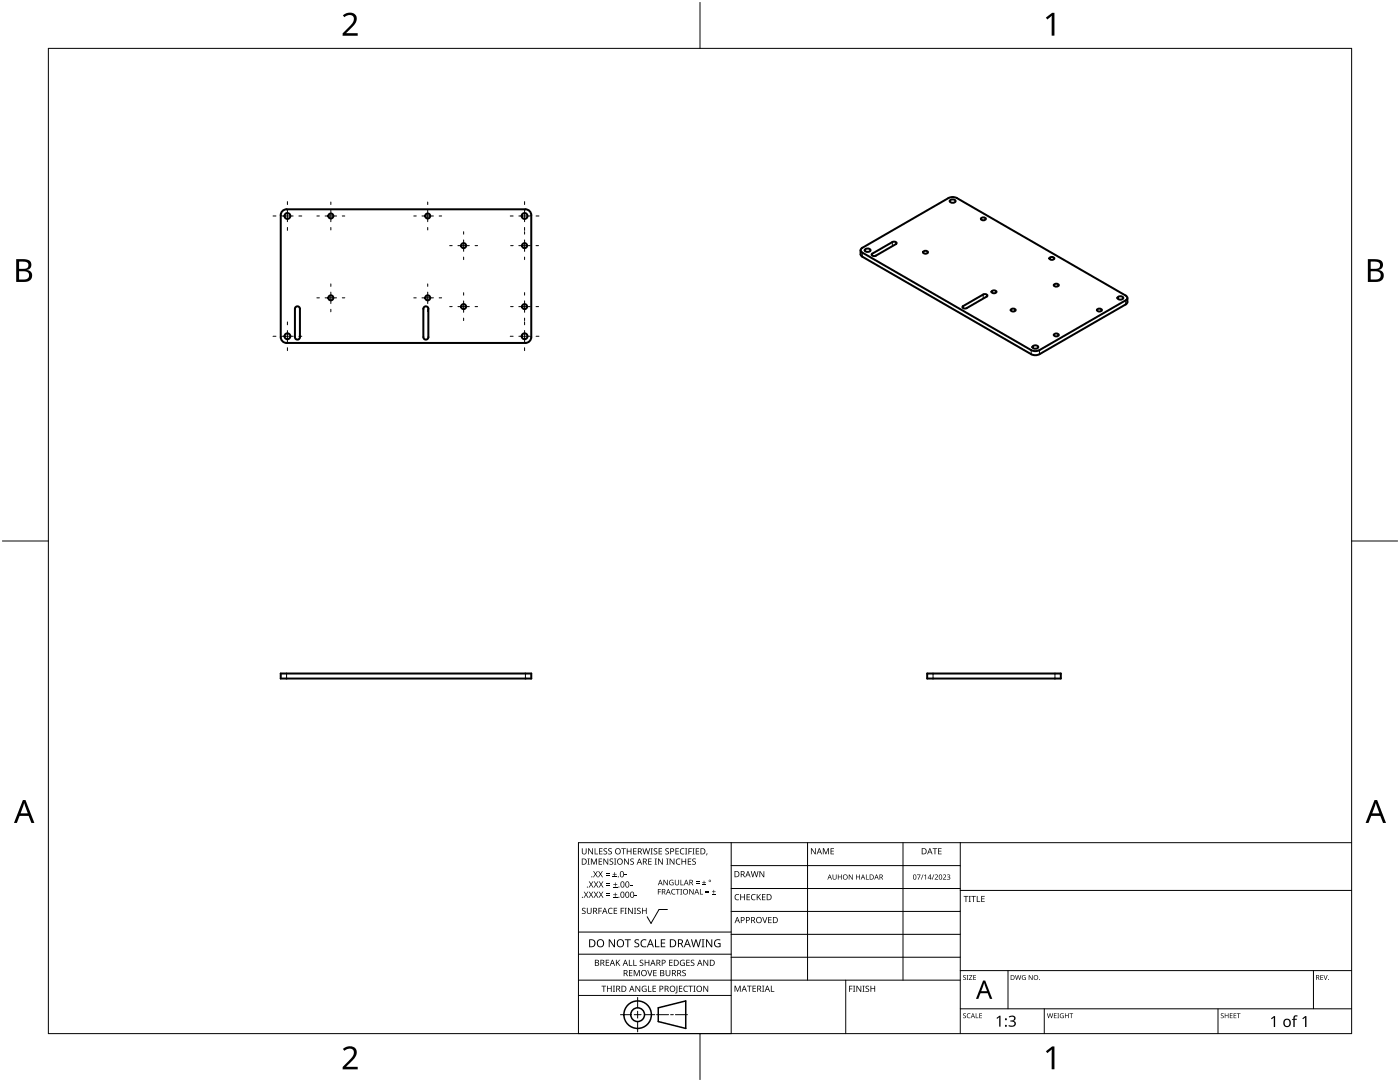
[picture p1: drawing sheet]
<svg xmlns="http://www.w3.org/2000/svg" width="279mm" height="216mm" viewBox="0 0 279 216" stroke-linecap="round" stroke-linejoin="round" font-family="sans-serif">
<g fill="none" stroke="#000" stroke-width=".4">
<path d="M189.6 40a.74 .74 0 0 1 1.1 .1 .67 .67 0 0 1-1.2 0zM56.3 42.2l.5-.4h.4h47.7a1.17 1.17 0 0 1 1.1 1.1v24.4a1.17 1.17 0 0 1-1.1 1.1h-47.7a1.17 1.17 0 0 1-1.2-1.1v-24.4zM171.8 49.9v1l.3 .3 33.7 19.5 .5 .2 1.1-.2 17.3-10 .3-.3v-.9M171.9 49.6l17.4-10.1 1.1-.2 .5 .2 33.9 19.6a.48 .48 0 0 1-.1 .8l-17.3 10-1.1 .1-.5-.1-33.9-19.6a.44 .44 0 0 1 0-.7zM172.7 49.8a.74 .74 0 0 1 1 .1 .67 .67 0 0 1-1.1 0zM174 50.7l4.1-2.4h.6l.2 .2-4.1 2.5-.6 .1-.2-.1zM184.3 50.2l.2-.1a.56 .56 0 0 1 .7 .2 .58 .58 0 0 1-1 0zM195.8 43.5l.2-.1a.56 .56 0 0 1 .8 .3 .58 .58 0 0 1-1 0zM197.9 58.1l.2-.1a.56 .56 0 0 1 .8 .2 .58 .58 0 0 1-1 0zM209.5 51.4l.2-.1a.56 .56 0 0 1 .7 .3 .58 .58 0 0 1-1 0zM210.4 56.8l.2-.1a.56 .56 0 0 1 .7 .2 .58 .58 0 0 1-1 0zM223.1 59.3a.74 .74 0 0 1 1.1 .2 .67 .67 0 0 1-1.2 0z"/>
<path d="M58.9 61.4a.5 .5 0 0 1 .6-.3 .5 .5 0 0 1 .4 .5v5.7a.5 .5 0 0 1-.5 .5 .5 .5 0 0 1-.5-.5zM84.6 61.4a.5 .5 0 0 1 .5-.3 .5 .5 0 0 1 .4 .5v5.7a.5 .5 0 0 1-.5 .5 .5 .5 0 0 1-.5-.5zM192.1 61.2l4.1-2.4 .6-.1 .3 .3-4.2 2.5h-.6l-.2-.1zM201.8 61.7l.2-.1a.56 .56 0 0 1 .7 .3 .58 .58 0 0 1-1 0zM206.1 69.1a.74 .74 0 0 1 1.1 .2 .67 .67 0 0 1-1.2 0zM210.4 66.7l.2-.1a.56 .56 0 0 1 .7 .2 .58 .58 0 0 1-1 0zM219 61.7l.2-.1a.56 .56 0 0 1 .7 .3 .58 .58 0 0 1-1 0zM56 134.4h50v1h-50zM185 134.4h26.7v1h-26.7z"/>
<circle cx="57.4" cy="43.1" r=".58"/>
<circle cx="66" cy="59.4" r=".5"/>
<circle cx="66" cy="43.1" r=".5"/>
<circle cx="85.4" cy="59.4" r=".5"/>
<circle cx="85.4" cy="43.1" r=".5"/>
<circle cx="92.5" cy="49" r=".5"/>
<circle cx="104.7" cy="49" r=".5"/>
<circle cx="104.7" cy="43.1" r=".58"/>
<circle cx="57.4" cy="67.1" r=".58"/>
<circle cx="92.5" cy="61.2" r=".5"/>
<circle cx="104.7" cy="61.2" r=".5"/>
<circle cx="104.7" cy="67.1" r=".58"/>
</g>
<path d="M172.1 50.4v.8M174.1 50.6v.4M178.1 48.3v.8M196.2 58.8v.8M224.7 59.9v.8M192.2 61.1v.4M205.8 69.9v.8M207.4 69.9v.8M57.2 134.4v1M104.9 134.4v1M186.2 134.4v1M210.5 134.4v1" fill="none" stroke="#000" stroke-width=".2"/>
<path d="M9.7 9.7h260v196.5h-260z" fill="none" stroke="#000" stroke-width=".2"/>
<path d="M139.7 .5v9.2M.5 108h9.2M269.7 108h9.2M139.7 206.2v9.2" fill="none" stroke="#000" stroke-width=".2"/>
<g fill="#000">
<path d="M68.4 3.1a1.64 1.64 0 0 1 2.8 .4 2.52 2.52 0 0 1-1.2 2.2l-.9 .9h2.3v.5h-3v-.4l1.2-1.2a1.95 1.95 0 0 0 .9-2.2 1.23 1.23 0 0 0-1.8 .1zM208.7 3.5l1.3-.9h.4v4.5h-.5v-4l-.9 .8zM68.4 209.3a1.64 1.64 0 0 1 2.8 .4 2.52 2.52 0 0 1-1.2 2.2l-.9 1h2.3v.5h-3v-.5l1.2-1.2a1.95 1.95 0 0 0 .9-2.1 1.23 1.23 0 0 0-1.8 .1zM208.7 209.8l1.3-1h.4v4.6h-.5v-4l-.9 .7z"/>
<path d="M3.2 51.7h1.3a1.28 1.28 0 0 1 1.7 1.3 1.04 1.04 0 0 1-.8 .9 1.23 1.23 0 0 1 1 1.5 1.23 1.23 0 0 1-1.6 .9h-1.6zM3.8 54.1v1.7h.9a.86 .86 0 0 0 1.1-.9 .86 .86 0 0 0-1.1-.8zM3.8 52.2v1.4h.8a.78 .78 0 0 0 1.1-.7 .78 .78 0 0 0-1.1-.7z"/>
<path d="M273 51.7h1.3a1.28 1.28 0 0 1 1.7 1.3 1.04 1.04 0 0 1-.9 .9 1.23 1.23 0 0 1 1 1.5 1.23 1.23 0 0 1-1.5 .9h-1.6zM273.6 54.1v1.7h.9a.86 .86 0 0 0 1.1-.9 .86 .86 0 0 0-1.2-.8zM273.6 52.2v1.4h.8a.78 .78 0 0 0 1-.7 .78 .78 0 0 0-1.1-.7z"/>
<path d="M4.6 159.6h.5l1.8 4.6h-.6l-.6-1.4h-1.8l-.5 1.4h-.6zM4.8 160.2l-.7 2.1h1.4z"/>
<path d="M274.3 159.6h.5l1.8 4.6h-.6l-.5-1.4h-1.8l-.6 1.4h-.6zM274.6 160.2l-.7 2.1h1.4z"/>
</g>
<g fill="none" stroke="#000" stroke-width=".2">
<path d="M145.9 168.1v38.1h-30.5v-38.1h154.3M145.9 172.7h45.7M145.9 177.3h45.7M161.2 168.1v27.5M180.2 168.1v27.5M191.6 168.1v38.1M191.6 177.7h78.1M115.4 198.6h30.5M115.4 195.6h76.2M115.4 190.4h30.5M115.4 186h30.5M127.3 199v2.1"/>
<path d="M133.2 181.5h-1.7l-1.6 2.8-.7-1.4M145.9 181.9h45.7M145.9 186.4h45.7M145.9 191h45.7M168.8 195.6v10.6M191.6 193.7h78.1M201.2 193.7v7.6M262.1 193.7v7.6M123.8 202.5h2.1M126.6 202.5h1.3M127.3 201.8v1.4M127.3 203.8v2.1"/>
<path d="M128.6 202.5h2.1M131 202.5h2.4M133.8 202.5h.6M134.8 202.5h2.4M191.6 201.3h78.1M208.4 201.3v4.9M243.1 201.3v4.9"/>
</g>
<g fill="#000">
<path d="M116.1 169.3h.2v.8a.32 .32 0 0 0 .3 .3 .32 .32 0 0 0 .3-.3v-.8h.2v.8a.47 .47 0 0 1-.5 .4 .47 .47 0 0 1-.5-.5zM116.5 177.9h.2l.3 .5 .3-.5h.1l-.4 .6 .4 .6h-.1l-.3-.5-.4 .5h-.1l.4-.6zM117.3 171.3h.4l-.1 .1v1l.1 .1h-.4l.1-.1v-1zM117.4 169.3h.2l.6 1v-1h.1v1.2h-.1l-.7-1v1h-.1zM117.5 177.9h.2l.3 .5 .3-.5h.1l-.4 .6 .4 .6h-.1l-.4-.5-.3 .5h-.1l.4-.6zM117.5 175.9h.2l.3 .5 .3-.5h.1l-.4 .6 .5 .6h-.2l-.3-.5-.4 .5h-.1l.4-.6zM117.9 171.3h.3l.3 1 .4-1h.2v1.2h-.1v-1l-.4 1h-.1l-.4-1v1h-.2zM118.7 169.3h.1v1h.6v.2h-.7zM118.4 173.8h.1l.3 .5 .3-.5h.2l-.4 .6 .4 .7h-.1l-.4-.6-.3 .6h-.1l.4-.7zM118.5 177.9h.2l.2 .5 .3-.5h.2l-.4 .6 .4 .6h-.1l-.4-.5-.3 .5h-.1l.4-.6zM118.5 175.9h.2l.3 .5 .3-.5h.1l-.4 .6 .4 .6h-.1l-.3-.5-.4 .5h-.1l.4-.6zM119.5 171.3h.7v.1h-.6v.4h.5v.2h-.5v.4h.6v.1h-.7z"/>
<path d="M119.6 169.3h.6v.1h-.5v.4h.5v.1h-.5v.4h.5v.2h-.6zM119.4 173.8h.1l.3 .5 .3-.5h.2l-.4 .6 .4 .7h-.1l-.4-.6-.3 .6h-.2l.5-.7zM119.5 177.9h.1l.3 .5 .3-.5h.2l-.4 .6 .4 .6h-.1l-.4-.5-.3 .5h-.1l.4-.6zM119.5 175.9h.2l.3 .5 .3-.5h.1l-.4 .6 .4 .6h-.1l-.4-.5-.3 .5h-.1l.4-.6zM120.9 174.6h.8v.1h-.8zM120.9 174.2h.8v.1h-.8zM121 178.7h.8v.1h-.8zM121 178.3h.8v.1h-.8zM121 176.6h.8v.1h-.8zM121 176.3h.8v.1h-.8zM120.5 169.4l.4-.1h.3l-.1 .1a.25 .25 0 0 0-.4-.1 .25 .25 0 0 0 0 .4 .4 .4 0 0 1 .5 .3 .4 .4 0 0 1-.3 .5 .4 .4 0 0 1-.5-.2h.2a.27 .27 0 0 0 .4-.1 .27 .27 0 0 0-.3-.3l-.2-.2zM120.4 171.3h.2l.6 1v-1h.2v1.2h-.2l-.6-1v1h-.2z"/>
<path d="M121.4 169.4l.5-.1h.2v.1a.25 .25 0 0 0-.4-.1 .25 .25 0 0 0 0 .4 .4 .4 0 0 1 .4 .3 .4 .4 0 0 1-.2 .5 .4 .4 0 0 1-.5-.2h.1a.27 .27 0 0 0 .5-.1 .27 .27 0 0 0-.4-.3l-.2-.2zM122.3 174.9h.8v.2h-.8zM122.4 179h.8v.1h-.8zM122.4 177h.8v.1h-.8zM121.7 171.4l.4-.1 .3 .1-.1 .1a.25 .25 0 0 0-.4-.1 .25 .25 0 0 0 0 .4 .4 .4 0 0 1 .5 .3 .4 .4 0 0 1-.3 .5 .4 .4 0 0 1-.5-.3l.2 .1a.27 .27 0 0 0 .4-.2 .27 .27 0 0 0-.3-.3l-.2-.2zM122.6 174h.1v.4h.4v.1h-.4v.4h-.1v-.4h-.3v-.1h.3zM122.7 178.1h.1v.4h.4v.1h-.4v.3h-.1v-.3h-.3v-.1h.3zM122.7 176.1h.2v.3h.3v.2h-.3v.3h-.2v-.3h-.3v-.2h.3zM122.5 171.3h.5l-.2 .1v1l.2 .1h-.5l.2-.1v-1zM124 169.3h.9v.1h-.4v1.1h-.1v-1.1h-.4zM124.7 174.5h.4v.2h-.4zM124.6 171.3h.1l.7 1v-1h.1v1.2h-.2l-.6-1v1h-.1z"/>
<path d="M125.7 176.6h.5v.1h-.5zM125.1 169.3h.1v.5h.7v-.5h.1v1.2h-.1v-.6h-.7v.6h-.1zM125.8 171.4l.5-.1 .2 .1v.1a.25 .25 0 0 0-.4-.1 .25 .25 0 0 0 0 .4 .4 .4 0 0 1 .4 .3 .4 .4 0 0 1-.2 .5 .4 .4 0 0 1-.5-.3l.1 .1a.27 .27 0 0 0 .5-.2 .27 .27 0 0 0-.4-.3l-.2-.2zM126.7 178.6h.4v.2h-.4zM126.4 169.3h.6v.1h-.5v.4h.5v.1h-.5v.4h.5v.2h-.6zM128.2 169.3h.2l.2 1 .3-1h.2l.2 1 .3-1h.1l-.3 1.2h-.1l-.3-1.1-.3 1.1h-.2zM129.4 171.3h.6v.1h-.5v.4h.5v.2h-.5v.4h.5v.1h-.6zM129.8 169.3h.5l-.2 .1v1l.2 .1h-.5l.2-.1v-1zM130.7 171.3h.4l-.1 .1v1l.1 .1h-.4l.1-.1v-1zM130.5 169.4l.4-.1h.3l-.1 .1a.25 .25 0 0 0-.4-.1 .25 .25 0 0 0 0 .4 .4 .4 0 0 1 .5 .3 .4 .4 0 0 1-.3 .5 .4 .4 0 0 1-.5-.2h.2a.27 .27 0 0 0 .4-.1 .27 .27 0 0 0-.3-.3l-.2-.2zM131.3 177.4h.6v.1h-.5v.4h.5v.1h-.5v.5h-.1zM131.4 169.3h.7v.1h-.5v.4h.5v.1h-.5v.4h.5v.2h-.7z"/>
<path d="M131.3 171.3h.2l.7 1-.1-1h.2v1.2h-.2l-.6-1v1h-.2zM132.4 175.6h.2l.6 .9v-.9h.1v1h-.2l-.6-.9v.9h-.1zM133 171.3h.4l-.1 .1v1l.1 .1h-.4l.1-.1v-1zM132.8 169.4l.4-.1h.3l-.1 .1a.25 .25 0 0 0-.3-.1 .25 .25 0 0 0 0 .4 .4 .4 0 0 1 .4 .3 .4 .4 0 0 1-.3 .5 .4 .4 0 0 1-.4-.2h.1a.27 .27 0 0 0 .5-.1 .27 .27 0 0 0-.4-.3l-.2-.2zM133.7 175.7l.5-.2 .2 .1v.1a.45 .45 0 0 0-.7 .4 .45 .45 0 0 0 .6 .4v-.3h-.2v-.1h.3v.5a.6 .6 0 0 1-.8-.1 .6 .6 0 0 1 .1-.8zM134.1 177.5l.4-.1h.3l-.1 .2a.44 .44 0 0 0-.6 .4 .44 .44 0 0 0 .6 .3 .52 .52 0 0 1-.7 0 .52 .52 0 0 1 .1-.8zM133.6 171.3h.2l.7 1v-1h.1v1.2h-.2l-.6-1v1h-.2zM134.9 177.4h.8v.1h-.4v1h-.1v-1h-.3zM135 171.5l.5-.2 .3 .1-.1 .1a.49 .49 0 0 0-.7 .4 .49 .49 0 0 0 .7 .5 .52 .52 0 0 1-.6 0 .52 .52 0 0 1-.2-.6zM134.8 169.3h.7v.1h-.6v.4h.5v.1h-.5v.4h.6v.2h-.7zM134.7 175.6h.1v.7a.28 .28 0 0 0 .3 .2 .28 .28 0 0 0 .3-.2v-.7h.1v.7a.42 .42 0 0 1-.4 .4 .42 .42 0 0 1-.4-.4zM135.8 175.6h.1v.9h.5v.1h-.6z"/>
<path d="M135.8 177.4h.3l-.1 .1v.9l.1 .1h-.3l.1-.1v-.9zM135.8 169.4l.5-.2 .3 .1-.1 .1a.49 .49 0 0 0-.7 .5 .49 .49 0 0 0 .8 .4 .52 .52 0 0 1-.7 .1 .52 .52 0 0 1-.2-.6zM136 171.3h.2v.5h.6v-.5h.1v1.2h-.1v-.5h-.6v.5h-.2zM136.7 169.3h.5l-.2 .1v1l.2 .1h-.5l.2-.1v-1zM137.4 169.3h.7v.1h-.6v.4h.5v.2h-.5v.5h-.1zM137.3 171.3h.6v.1h-.5v.4h.5v.2h-.5v.4h.5v.1h-.6zM137.6 177.4h.1l.6 .9v-.9h.1v1.1h-.1l-.6-.9v.9h-.1zM138.2 169.3h.4l-.1 .1v1l.1 .1h-.4l.1-.1v-1zM138.9 176.2h.7v.1h-.7zM138.9 175.9h.7v.1h-.7zM138.2 171.4l.4-.1 .3 .1-.1 .1a.25 .25 0 0 0-.4-.1 .25 .25 0 0 0 0 .4 .4 .4 0 0 1 .5 .3 .4 .4 0 0 1-.3 .5 .4 .4 0 0 1-.5-.3l.2 .1a.27 .27 0 0 0 .4-.2 .27 .27 0 0 0-.3-.3l-.2-.2zM138.9 169.3h.6v.1h-.5v.4h.5v.1h-.5v.4h.5v.2h-.6z"/>
<path d="M139.7 177.4h.1v1h.5v.1h-.6zM140.1 176.5h.8v.1h-.8zM140.4 175.7h.2v.3h.3v.2h-.3v.3h-.2v-.3h-.3v-.2h.3zM140.8 178h.7v.2h-.7zM140.8 177.7h.7v.1h-.7zM141 170.3h.2l-.3 .4zM142.1 178.4h.7v.1h-.7zM142.4 177.6h.1v.3h.3v.1h-.3v.3h-.1v-.3h-.3v-.1h.3zM146.8 178.6l.4-.2 .3 .1v.1a.49 .49 0 0 0-.7 .4 .49 .49 0 0 0 .7 .5 .52 .52 0 0 1-.7 0 .52 .52 0 0 1-.2-.6zM147.7 178.4h.2v.5h.6v-.5h.2v1.2h-.2v-.5h-.6v.5h-.2zM149 178.4h.7v.1h-.5v.4h.4v.2h-.4v.4h.5v.1h-.7zM150 178.6l.5-.2 .3 .1-.1 .1a.49 .49 0 0 0-.7 .4 .49 .49 0 0 0 .8 .5 .52 .52 0 0 1-.7 0 .52 .52 0 0 1-.2-.6z"/>
<path d="M149.8 173.8h.2l.2 1.1 .3-1.1h.2l.3 1.1 .2-1.1h.2l-.3 1.2h-.2l-.3-1-.3 1h-.1zM151 178.4h.2v.6l.5-.6h.2l-.5 .5 .5 .7h-.2l-.4-.6-.1 .6h-.2zM151.6 173.8h.1l.7 1v-1h.1v1.2h-.2l-.6-1v1h-.1zM152.1 178.4h.7v.1h-.6v.4h.5v.2h-.5v.4h.6v.1h-.7zM161.8 169.3h.2l.7 1v-1h.1v1.2h-.2l-.6-1v1h-.2zM164.2 169.3h.2l.4 .9 .4-.9h.2v1.2h-.1v-1.1l-.4 1.1h-.1l-.4-1.1v1.1h-.2zM165.8 169.3h.6v.1h-.5v.4h.5v.1h-.5v.4h.5v.2h-.6zM166.2 174.5h.1v.7a.26 .26 0 0 0 .3 .2 .26 .26 0 0 0 .2-.2v-.7h.1v.7a.39 .39 0 0 1-.3 .3 .39 .39 0 0 1-.4-.3zM167.2 174.5h.1v.4h.6v-.4h.1v1h-.1v-.5h-.6v.5h-.1zM169.4 174.5h.1l.6 .8v-.8h.1v1h-.1l-.6-.8v.8h-.1zM170.8 174.5h.2v.4h.5v-.4h.1v1h-.1v-.5h-.5v.5h-.2zM172.8 174.5h.1v.9h.5v.1h-.6z"/>
<path d="M183 174.5h.7l-.4 1h-.2l.5-.9h-.6zM184.2 174.5h.1l-.4 1h-.1zM184.4 174.7l.4-.2v1h-.1v-.9l-.2 .2zM186.3 174.5h.2l-.4 1h-.1zM186.1 169.3h.9v.1h-.3v1.1h-.2v-1.1h-.4zM186.5 174.6a.37 .37 0 0 1 .6 0 .37 .37 0 0 1-.2 .6l-.2 .2h.5v.1h-.7l.3-.4a.27 .27 0 0 0 .3-.3 .27 .27 0 0 0-.4-.2zM187.2 169.3h.7v.1h-.5v.4h.5v.1h-.5v.4h.5v.2h-.7zM188.2 174.6a.37 .37 0 0 1 .6 0 .37 .37 0 0 1-.3 .6l-.2 .2h.5v.1h-.6l.2-.4a.27 .27 0 0 0 .3-.3 .27 .27 0 0 0-.4-.2zM189 174.6a.32 .32 0 0 1 .5-.1 .32 .32 0 0 1 0 .5h-.1a.32 .32 0 0 1 .2 .4 .32 .32 0 0 1-.5 .1l-.1-.1a.26 .26 0 0 0 .4 .1 .26 .26 0 0 0 0-.4l-.3-.2a.23 .23 0 0 0 .4 0 .23 .23 0 0 0-.1-.4 .23 .23 0 0 0-.3 .2zM192.3 178.8h.9v.1h-.3v1.1h-.2v-1.1h-.4zM193.3 178.8h.5l-.2 .1v1l.2 .1h-.5l.2-.1v-1zM193.8 178.8h1v.1h-.4v1.1h-.2v-1.1h-.4z"/>
<path d="M194.9 178.8h.2v1.1h.5v.1h-.7zM195.8 178.8h.7v.1h-.5v.4h.5v.1h-.5v.5h.5v.1h-.7zM116.2 181.3l.4-.2 .3 .1-.1 .1a.25 .25 0 0 0-.4-.1 .25 .25 0 0 0 0 .4 .4 .4 0 0 1 .5 .3 .4 .4 0 0 1-.3 .5 .4 .4 0 0 1-.5-.2h.2a.27 .27 0 0 0 .4-.1 .27 .27 0 0 0-.3-.3l-.2-.2zM117.1 181.1h.2v.8a.32 .32 0 0 0 .3 .3 .32 .32 0 0 0 .3-.3v-.8h.2v.8a.47 .47 0 0 1-.5 .5 .47 .47 0 0 1-.5-.5zM119.4 181.1h.7v.2h-.5v.4h.5v.1h-.5v.6h-.2zM120 196.7h1v.1h-.4v1.1h-.2v-1.1h-.4zM120.9 191.5h.7v.1h-.6v.4h.5v.2h-.5v.4h.6v.1h-.7zM121.5 181.3l.4-.2 .4 .1-.1 .1a.49 .49 0 0 0-.7 .5 .49 .49 0 0 0 .7 .4 .52 .52 0 0 1-.6 .1 .52 .52 0 0 1-.3-.6zM121.1 196.7h.2v.5h.6v-.5h.2v1.2h-.2v-.6h-.6v.6h-.2zM121.5 187.4h.2l.9 1.3v-1.3h.1v1.6h-.2l-.8-1.3v1.3h-.2zM122.3 196.7h.4l-.1 .1v1l.1 .1h-.4l.2-.1v-1zM122.5 181.1h.7v.2h-.6v.4h.5v.1h-.5v.4h.6v.2h-.7z"/>
<path d="M122.9 191.5h.2v.6l.5-.6h.2l-.5 .5 .5 .7h-.2l-.4-.6-.1 .6h-.2zM123.9 181.1h.6v.2h-.5v.4h.5v.1h-.5v.6h-.1zM124.7 181.1h.4l-.2 .2v.9l.2 .2h-.4l.1-.2v-.9zM124.7 187.4h1.2v.2h-.5v1.4h-.2v-1.4h-.5zM125.5 191.5h.2v1.1h.5v.1h-.7zM125.5 193.6h.7v.1h-.5v.4h.5v.1h-.5v.4h.5v.2h-.7zM125.3 181.1h.2l.7 1.1-.1-1.1h.2v1.3h-.2l-.6-1v1h-.2zM126.4 191.5h.1v1.1h.6v.1h-.7zM126.5 181.1h.5l-.2 .2v.9l.2 .2h-.5l.2-.2v-.9zM126.5 193.6h.2l.4 1 .4-1h.2v1.2h-.2v-1.1l-.4 1.1h-.1l-.4-1.1v1.1h-.1zM126.7 187.6l.3-.2 .6 .1-.2 .1a.33 .33 0 0 0-.6 .2 .33 .33 0 0 0 .4 .4 .47 .47 0 0 1 .4 .6 .47 .47 0 0 1-.7 .2h-.3v-.2h.2a.35 .35 0 0 0 .6-.2 .35 .35 0 0 0-.5-.4l-.3-.2zM126.8 196.7h.2l.6 1v-1h.2v1.2h-.2l-.7-1 .1 1h-.2z"/>
<path d="M127.2 181.3l.4-.2 .3 .1-.1 .1a.25 .25 0 0 0-.4-.1 .25 .25 0 0 0 0 .4 .4 .4 0 0 1 .5 .3 .4 .4 0 0 1-.3 .5 .4 .4 0 0 1-.5-.2h.2a.27 .27 0 0 0 .4-.1 .27 .27 0 0 0-.3-.3l-.2-.2zM127.7 191.6l.4-.1 .3 .1-.1 .1a.25 .25 0 0 0-.3-.1 .25 .25 0 0 0 0 .4 .4 .4 0 0 1 .4 .3 .4 .4 0 0 1-.3 .5 .4 .4 0 0 1-.4-.3l.1 .1a.27 .27 0 0 0 .5-.2 .27 .27 0 0 0-.4-.3l-.2-.2zM128 187.6l.6-.2 .4 .1-.1 .2a.63 .63 0 0 0-.9 .5 .63 .63 0 0 0 1 .6v.2a.83 .83 0 0 1-1.1-.3 .83 .83 0 0 1 .1-1.1zM128.2 196.8l.6-.1 .2 .1v.1a.5 .5 0 0 0-.8 .4 .5 .5 0 0 0 .7 .5v-.4h-.3v-.1h.4v.6a.66 .66 0 0 1-.8-.2 .66 .66 0 0 1 0-.9zM128.1 181.1h.2v.6h.6v-.6h.2v1.3h-.2v-.6h-.6v.6h-.2zM129.2 193.6h.1l.4 1 .3-1h.2l-.4 1.2h-.2zM129.3 196.7h.2v1.1h.5v.1h-.7zM128.7 191.5h.1v.5h.6v-.5h.2v1.2h-.2v-.5h-.6v.5h-.1zM130.7 187.4h.2v1.4h.7v.2h-.9zM130.2 196.7h.7v.1h-.5v.4h.5v.1h-.5v.5h.5v.1h-.7zM130.4 193.6h.6v.1h-.5v.4h.5v.1h-.5v.4h.5v.2h-.6zM131.9 187.4h.9v.2h-.7v.5h.6v.2h-.6v.5h.7v.2h-.9z"/>
<path d="M132.8 193.6h.2v.7a.32 .32 0 0 0 .3 .4 .32 .32 0 0 0 .3-.4v-.7h.2v.7a.47 .47 0 0 1-.5 .5 .47 .47 0 0 1-.5-.5zM133.5 191.5h.7v.1h-.5v.4h.5v.2h-.5v.4h.5v.1h-.7zM135 196.7h.2v1.3l-.1 .2h-.3l-.1-.1 .3-.2zM135.5 196.7h.7v.1h-.5v.4h.4v.1h-.4v.5h.5v.1h-.7zM135.8 191.7l.5-.2 .4 .1-.1 .1a.5 .5 0 0 0-.8 .4 .5 .5 0 0 0 .7 .5v-.4h-.2v-.1h.4v.6a.66 .66 0 0 1-.9-.1 .66 .66 0 0 1 0-.9zM136.2 193.7l.4-.2 .3 .1-.1 .1a.25 .25 0 0 0-.4-.1 .25 .25 0 0 0 0 .4 .4 .4 0 0 1 .5 .3 .4 .4 0 0 1-.3 .5 .4 .4 0 0 1-.5-.2h.2a.27 .27 0 0 0 .5-.1 .27 .27 0 0 0-.4-.3l-.2-.2zM136.5 196.8l.5-.1 .3 .1-.1 .1a.49 .49 0 0 0-.7 .4 .49 .49 0 0 0 .8 .4 .52 .52 0 0 1-.7 .1 .52 .52 0 0 1-.2-.6zM137 191.5h.6v.1h-.5v.4h.5v.2h-.5v.4h.5v.1h-.6zM137.4 196.7h.9v.1h-.4v1.1h-.1v-1.1h-.4zM137.9 191.6l.4-.1 .3 .1-.1 .1a.25 .25 0 0 0-.4-.1 .25 .25 0 0 0 0 .4 .4 .4 0 0 1 .5 .3 .4 .4 0 0 1-.3 .5 .4 .4 0 0 1-.5-.3l.2 .1a.27 .27 0 0 0 .4-.2 .27 .27 0 0 0-.3-.3l-.2-.2zM138.4 196.7h.4l-.1 .1v1l.1 .1h-.4l.1-.1v-1zM137.9 187.4h.2l.3 1.4 .4-1.4h.2l.4 1.4 .3-1.4h.2l-.4 1.6h-.2l-.4-1.3-.4 1.3h-.2z"/>
<path d="M140 187.4h.6l-.2 .2v1.3l.2 .1h-.6l.2-.1v-1.3zM140.4 196.7h.1l.7 1v-1h.1v1.2h-.1l-.7-1v1h-.1zM140.4 191.5h.2l.6 1v-1h.1v1.2h-.1l-.7-1v1h-.1zM140.9 187.4h.2l.9 1.3v-1.3h.1v1.6h-.2l-.8-1.3v1.3h-.2zM142.7 187.6l.7-.2 .4 .1-.1 .2a.65 .65 0 0 0-1 .5 .65 .65 0 0 0 .9 .6v-.4h-.3v-.2h.5v.7a.86 .86 0 0 1-1.1-.1 .86 .86 0 0 1 0-1.2zM146.6 196.7h.2l.4 1 .4-1h.2v1.2h-.1v-1.1l-.4 1.1h-.2l-.4-1.1v1.1h-.1zM149.1 196.7h.9v.1h-.4v1.1h-.1v-1.1h-.4zM150.2 196.7h.7v.1h-.6v.4h.5v.1h-.5v.5h.6v.1h-.7zM152.1 183h.2l.3 1 .4-1h.1l-.4 1.2h-.1zM152.1 196.7h.4l-.1 .1v1l.1 .1h-.4l.1-.1v-1zM153.8 196.7h.2v1.1h.5v.1h-.7zM153.3 183h.7v.1h-.5v.4h.5v.1h-.5v.5h.5v.1h-.7z"/>
<path d="M169.5 196.7h.6v.1h-.5v.5h.5v.1h-.5v.5h-.1zM170.2 196.7h.5l-.2 .1v1l.2 .1h-.5l.2-.1v-1zM170.9 196.7h.2l.6 1v-1h.2v1.2h-.2l-.6-1v1h-.2zM172.1 196.7h.5l-.2 .1v1l.2 .1h-.5l.2-.1v-1zM172.8 196.8l.4-.1h.2v.2a.25 .25 0 0 0-.4-.1 .25 .25 0 0 0 0 .4 .4 .4 0 0 1 .5 .3 .4 .4 0 0 1-.3 .4 .4 .4 0 0 1-.5-.2l.2 .1a.27 .27 0 0 0 .4-.2 .27 .27 0 0 0-.3-.3l-.3-.2zM173.7 196.7h.2v.5h.6v-.5h.2v1.2h-.2v-.6h-.6v.6h-.2zM192.2 194.7l.4-.1h.2l-.1 .1a.24 .24 0 0 0-.3 0 .24 .24 0 0 0-.1 .3 .24 .24 0 0 0 .4 .1 .31 .31 0 0 1 0 .4 .31 .31 0 0 1-.5-.1 .24 .24 0 0 0 .3 .1 .24 .24 0 0 0 .1-.3l-.4-.3zM192.9 194.6h.4l-.1 .1v.7l.1 .1h-.4l.1-.1v-.7zM193.4 194.6h.6l-.5 .8h.6v.1h-.7l.5-.8h-.5zM194.2 194.6h.6v.1h-.4v.3h.4v.1h-.4v.3h.4v.1h-.6zM202.6 194.6h.1l.2 .8 .2-.8h.2l.2 .8 .2-.8h.1l-.2 .9h-.2l-.2-.8-.2 .8h-.2zM204 194.7l.4-.1h.3l-.1 .1a.4 .4 0 0 0-.6 .4 .4 .4 0 0 0 .6 .3v-.3l-.2-.1h.3v.5a.53 .53 0 0 1-.7-.1 .53 .53 0 0 1 0-.7z"/>
<path d="M205.3 194.6h.1l.6 .8v-.8h.1v.9h-.2l-.5-.8v.8h-.1zM263.5 194.6h.6v.1h-.5v.3h.4v.1h-.4v.3h.5v.1h-.6zM264.1 194.6h.2l.2 .8 .3-.8h.2l-.4 .9h-.1zM192.2 202.3l.4-.1h.2l-.1 .1a.24 .24 0 0 0-.3 0 .24 .24 0 0 0-.1 .3 .24 .24 0 0 0 .4 .1 .31 .31 0 0 1 0 .5 .31 .31 0 0 1-.5-.2 .24 .24 0 0 0 .3 .1 .24 .24 0 0 0 .1-.3l-.4-.2zM193.1 202.3l.3-.1h.3l-.1 .1a.39 .39 0 0 0-.5 .4 .39 .39 0 0 0 .5 .3 .46 .46 0 0 1-.6 0 .46 .46 0 0 1 .1-.7zM194.7 202.2h.1v.8h.5v.2h-.6zM195.4 202.2h.6v.1h-.4v.3h.4v.1h-.4v.4h.4v.1h-.6zM198.9 203.1l.6-.4h.2v2.2h-.3v-1.9l-.4 .3zM201.3 202.9a.73 .73 0 0 1 .9-.3 .73 .73 0 0 1 .4 .8l-.4 .3a.62 .62 0 0 1 .5 .8 .62 .62 0 0 1-.8 .4l-.6-.1v-.3l.3 .1a.49 .49 0 0 0 .7 0 .49 .49 0 0 0 0-.7l-.7-.1v-.2a.46 .46 0 0 0 .7 0 .46 .46 0 0 0-.1-.7h-.3l-.5 .2zM209 202.2h.1l.2 .8 .2-.8h.1l.3 .8 .2-.8h.1l-.3 1h-.1l-.2-.9-.3 .9h-.1zM210.3 202.2h.6v.1h-.4v.3h.3v.1h-.3v.4h.4v.1h-.6zM211 202.2h.4l-.2 .1v.8l.2 .1h-.4l.1-.1v-.8z"/>
<path d="M211.6 202.3l.7-.1-.1 .1a.4 .4 0 0 0-.6 .4 .4 .4 0 0 0 .6 .3v-.2l-.2-.2h.3v.5a.53 .53 0 0 1-.7-.1 .53 .53 0 0 1 0-.7zM212.5 202.2h.2v.4h.5v-.4h.1v1h-.1v-.5h-.5v.5h-.2zM213.4 202.2h.8v.1h-.3v.9h-.2v-.9h-.3zM243.7 202.3l.3-.1h.2v.1a.24 .24 0 0 0-.3 0 .24 .24 0 0 0-.1 .3 .24 .24 0 0 0 .3 .1 .31 .31 0 0 1 0 .5 .31 .31 0 0 1-.5-.2 .24 .24 0 0 0 .4 .1 .24 .24 0 0 0 0-.3l-.3-.2zM244.4 202.2h.2v.4h.5v-.4h.1v1h-.1v-.5h-.5v.5h-.2zM245.4 202.2h.6v.1h-.4v.3h.4v.1h-.4v.4h.4v.1h-.6zM246.2 202.2h.5v.1h-.4v.3h.4v.1h-.4v.4h.4v.1h-.5zM246.8 202.2h.8v.1h-.3v.9h-.2v-.9h-.3zM253.7 203.2l.6-.5h.2v2.2h-.3v-1.9l-.4 .4zM258.2 202.7l.3-.1h.5l-.1 .3-.4-.1-.1 .2v.3h.4v.2h-.4v1.4h-.3v-1.4h-.3l.3-.2zM259.9 203.2l.6-.5h.2v2.2h-.2v-1.9l-.5 .4z"/>
<path d="M116.1 171.3h.4a.61 .61 0 0 1 .6 .6 .61 .61 0 0 1-.6 .6h-.4zM116.3 171.4v1h.1a.48 .48 0 0 0 .5-.5 .48 .48 0 0 0-.4-.5z"/>
<path d="M122.7 169.9a.61 .61 0 0 1 1.2 0 .61 .61 0 0 1-1.2 0zM122.9 169.9a.45 .45 0 0 0 .9 0 .45 .45 0 0 0-.9 0z"/>
<path d="M123.1 171.9a.61 .61 0 0 1 1.2 0 .61 .61 0 0 1-1.2 0zM123.3 171.9a.45 .45 0 0 0 .9 0 .45 .45 0 0 0-.9 0z"/>
<path d="M123.9 173.9a.5 .5 0 0 1 .6 .1 .5 .5 0 0 1 0 .7 .44 .44 0 0 1-.6 .3 .44 .44 0 0 1-.2-.6zM123.9 174a.48 .48 0 0 0-.1 .6 .48 .48 0 0 0 .5 .3v-.8l-.1-.1z"/>
<path d="M124 178a.5 .5 0 0 1 .6 .1 .5 .5 0 0 1 0 .6 .44 .44 0 0 1-.6 .4 .44 .44 0 0 1-.2-.6zM124.1 178.1a.48 .48 0 0 0-.2 .6 .48 .48 0 0 0 .5 .3v-.8l-.1-.2z"/>
<path d="M124 176a.5 .5 0 0 1 .6 .1 .5 .5 0 0 1 0 .6 .44 .44 0 0 1-.6 .4 .44 .44 0 0 1-.2-.7zM124.1 176.1a.48 .48 0 0 0-.2 .5 .48 .48 0 0 0 .5 .3v-.7l-.1-.2z"/>
<path d="M124.9 178a.5 .5 0 0 1 .7 .1 .5 .5 0 0 1 0 .6 .44 .44 0 0 1-.6 .4 .44 .44 0 0 1-.2-.6zM125 178.1a.48 .48 0 0 0-.1 .6 .48 .48 0 0 0 .4 .3l.1-.8-.2-.2z"/>
<path d="M124.9 176a.5 .5 0 0 1 .7 .1 .5 .5 0 0 1 0 .6 .44 .44 0 0 1-.6 .4 .44 .44 0 0 1-.2-.7zM125 176.1a.48 .48 0 0 0-.1 .5 .48 .48 0 0 0 .5 .3v-.7l-.1-.2z"/>
<path d="M125.9 178a.5 .5 0 0 1 .6 .1 .5 .5 0 0 1 0 .6 .44 .44 0 0 1-.5 .4 .44 .44 0 0 1-.2-.6zM126 178.1a.48 .48 0 0 0-.2 .6 .48 .48 0 0 0 .5 .3l.1-.8-.2-.2z"/>
<path d="M127.3 169.3h.3a.35 .35 0 0 1 .5 .2 .35 .35 0 0 1-.3 .4l.4 .6h-.2l-.3-.5h-.3v.5h-.1zM127.4 169.4v.4h.2a.23 .23 0 0 0 .3-.2 .23 .23 0 0 0-.3-.2z"/>
<path d="M127.5 171.3h.2l.4 1.2h-.1l-.2-.4h-.4l-.2 .4h-.1zM127.6 171.5l-.2 .5h.4z"/>
<path d="M128.3 171.3h.3a.35 .35 0 0 1 .5 .2 .35 .35 0 0 1-.3 .5l.4 .5h-.2l-.3-.5h-.2v.5h-.2zM128.5 171.4v.5h.1a.23 .23 0 0 0 .3-.2 .23 .23 0 0 0-.3-.3z"/>
<path d="M131.7 175.5h.1l.5 1.1h-.2l-.1-.3h-.4l-.2 .3h-.1zM131.8 175.7l-.2 .5h.3z"/>
<path d="M132.1 177.4h.3a.31 .31 0 0 1 .4 .2 .31 .31 0 0 1-.2 .4l.3 .5h-.2l-.3-.5h-.2v.5h-.1zM132.2 177.5v.4h.2a.21 .21 0 0 0 .2-.2 .21 .21 0 0 0-.2-.2z"/>
<path d="M133.3 177.4h.1l.5 1.1h-.2l-.1-.4h-.4l-.2 .4h-.1zM133.4 177.5l-.2 .5h.4z"/>
<path d="M133.8 169.3h.3a.41 .41 0 0 1 .4 .5 .41 .41 0 0 1-.6 .2v.5h-.1zM133.9 169.4v.5a.29 .29 0 0 0 .5-.3 .29 .29 0 0 0-.5-.2z"/>
<path d="M136.9 175.5h.1l.4 1.1h-.1l-.1-.3h-.5l-.1 .3h-.1zM137 175.7l-.2 .5h.3z"/>
<path d="M136.2 177.9a.55 .55 0 0 1 1.1 0 .55 .55 0 0 1-1.1 0zM136.4 177.9a.45 .45 0 0 0 .9 0 .45 .45 0 0 0-.9 0z"/>
<path d="M137.6 175.6h.3a.31 .31 0 0 1 .4 .2 .31 .31 0 0 1-.2 .4l.3 .4h-.2l-.3-.4h-.2v.4h-.1zM137.7 175.7v.4h.2a.21 .21 0 0 0 .2-.2 .21 .21 0 0 0-.2-.2z"/>
<path d="M139 177.4h.1l.4 1.1h-.1l-.1-.4h-.5l-.1 .4h-.1zM139.1 177.5l-.2 .5h.3z"/>
<path d="M139.8 169.3h.4a.61 .61 0 0 1 .6 .6 .61 .61 0 0 1-.7 .6h-.3zM140 169.4v.9h.1a.48 .48 0 0 0 .5-.4 .48 .48 0 0 0-.4-.5z"/>
<path d="M141.4 175.8a.25 .25 0 0 1 .5 0 .25 .25 0 0 1-.5 0zM141.5 175.8a.15 .15 0 0 0 .3 0 .15 .15 0 0 0-.3 0z"/>
<path d="M146.6 173.8h.4a.61 .61 0 0 1 .6 .6 .61 .61 0 0 1-.7 .6h-.3zM146.7 174v.9h.2a.48 .48 0 0 0 .5-.5 .48 .48 0 0 0-.5-.4z"/>
<path d="M147.8 173.8h.4a.35 .35 0 0 1 .4 .3 .35 .35 0 0 1-.2 .4l.3 .5h-.2l-.3-.5h-.2v.5h-.2zM148 174v.4h.2a.23 .23 0 0 0 .3-.2 .23 .23 0 0 0-.3-.2z"/>
<path d="M149.2 173.8h.1l.5 1.2h-.1l-.2-.3h-.5l-.1 .3h-.2zM149.3 174l-.2 .5h.4z"/>
<path d="M153 178.4h.4a.61 .61 0 0 1 .6 .6 .61 .61 0 0 1-.6 .6h-.4zM153.2 178.5v1h.1a.48 .48 0 0 0 .5-.5 .48 .48 0 0 0-.4-.5z"/>
<path d="M163.4 169.2h.2l.5 1.3h-.2l-.2-.4h-.4l-.2 .4h-.1zM163.5 169.4l-.2 .6h.4z"/>
<path d="M165.5 174.5h.1l.4 1h-.1l-.1-.3h-.4l-.1 .3h-.2zM165.6 174.6l-.2 .5h.3z"/>
<path d="M168.1 175a.55 .55 0 0 1 1.1 0 .55 .55 0 0 1-1.1 0zM168.4 175a.38 .38 0 0 0 .7 0 .38 .38 0 0 0-.7 0z"/>
<path d="M172.2 174.5h.1l.4 1h-.2l-.1-.3h-.4l-.1 .3h-.1zM172.2 174.6l-.1 .5h.3z"/>
<path d="M173.6 174.5h.3a.51 .51 0 0 1 .5 .5 .51 .51 0 0 1-.5 .5h-.3zM173.7 174.6v.8h.4l.1-.3v-.3z"/>
<path d="M174.9 174.5h.1l.4 1h-.1l-.2-.3h-.4l-.1 .3h-.1zM174.9 174.6l-.1 .5h.3z"/>
<path d="M175.5 174.5h.3a.29 .29 0 0 1 .4 .2 .29 .29 0 0 1-.2 .4l.3 .4h-.2l-.2-.4h-.2v.4h-.2zM175.7 174.6v.4h.1a.2 .2 0 0 0 .2-.2 .2 .2 0 0 0-.2-.2z"/>
<path d="M182.3 174.6h.4l.2 .5a.38 .38 0 0 1-.5 .4 .38 .38 0 0 1-.2-.6zM182.4 174.6v.1a.39 .39 0 0 0-.1 .4 .39 .39 0 0 0 .4 .3 .4 .4 0 0 0 .1-.5 .4 .4 0 0 0-.4-.3z"/>
<path d="M184 169.3h.3a.61 .61 0 0 1 .6 .6 .61 .61 0 0 1-.6 .6h-.3zM184.1 169.4v.9h.2a.48 .48 0 0 0 .5-.4 .48 .48 0 0 0-.5-.5z"/>
<path d="M185.6 174.5h.2v.7h.1l-.1 .3h-.2v-.2h-.4zM185.6 174.6l-.3 .6h.3z"/>
<path d="M185.5 169.2h.1l.5 1.3h-.1l-.2-.4h-.5l-.1 .4h-.2zM185.6 169.4l-.2 .6h.4z"/>
<path d="M187.5 174.6h.4l.1 .5a.38 .38 0 0 1-.4 .4 .38 .38 0 0 1-.2-.6zM187.6 174.6l-.1 .1a.39 .39 0 0 0-.1 .4 .39 .39 0 0 0 .4 .3 .4 .4 0 0 0 .2-.5 .4 .4 0 0 0-.4-.3z"/>
<path d="M118.4 181.1h.3a.35 .35 0 0 1 .4 .3 .35 .35 0 0 1-.2 .4l.3 .6h-.1l-.3-.5h-.3v.5h-.1zM118.5 181.3v.4h.2a.23 .23 0 0 0 .3-.2 .23 .23 0 0 0-.3-.2z"/>
<path d="M118.7 191.5h.4a.31 .31 0 0 1 .4 .2 .31 .31 0 0 1-.2 .4 .33 .33 0 0 1 .3 .4 .33 .33 0 0 1-.4 .2h-.5zM118.9 192.2v.4h.2a.23 .23 0 0 0 .3-.2 .23 .23 0 0 0-.3-.2zM118.9 191.6v.4h.2a.21 .21 0 0 0 .3-.2 .21 .21 0 0 0-.3-.2z"/>
<path d="M117.6 187.4h.5a.79 .79 0 0 1 .7 .8 .79 .79 0 0 1-.8 .8h-.4zM117.8 187.6v1.2h.2a.62 .62 0 0 0 .6-.6 .62 .62 0 0 0-.6-.6z"/>
<path d="M119.8 191.5h.4a.35 .35 0 0 1 .4 .3 .35 .35 0 0 1-.2 .4l.3 .5h-.2l-.3-.5h-.2v.5h-.2zM120 191.6v.5h.2a.23 .23 0 0 0 .3-.2 .23 .23 0 0 0-.3-.3z"/>
<path d="M119.3 187.6a.77 .77 0 0 1 1.1 .1 .77 .77 0 0 1-.2 1.1 .77 .77 0 0 1-1-.2l-.1-.6zM119.5 187.7a.63 .63 0 0 0-.2 .8 .63 .63 0 0 0 .8 .3 .63 .63 0 0 0 .2-.9 .63 .63 0 0 0-.8-.2z"/>
<path d="M120.6 181.1h.2l.4 1.3h-.1l-.2-.4h-.4l-.2 .4h-.1zM120.7 181.3l-.2 .6h.4z"/>
<path d="M122.1 191.5h.2l.5 1.2h-.2l-.1-.3h-.5l-.2 .3h-.1zM122.2 191.7l-.2 .5h.4z"/>
<path d="M123 196.7h.3a.35 .35 0 0 1 .4 .2 .35 .35 0 0 1-.2 .5l.3 .5h-.1l-.3-.5h-.3v.5h-.1zM123.1 196.8v.5h.2a.23 .23 0 0 0 .3-.3 .23 .23 0 0 0-.3-.2z"/>
<path d="M123.3 187.6a.77 .77 0 0 1 1.1 .1 .77 .77 0 0 1-.2 1.1 .77 .77 0 0 1-1.1-.2v-.6zM123.5 187.7a.63 .63 0 0 0-.2 .8 .63 .63 0 0 0 .8 .3 .63 .63 0 0 0 .2-.9 .63 .63 0 0 0-.8-.2z"/>
<path d="M124.5 193.6h.3a.35 .35 0 0 1 .4 .2 .35 .35 0 0 1-.2 .4l.3 .6h-.1l-.3-.5h-.3v.5h-.1zM124.6 193.7v.4h.2a.23 .23 0 0 0 .3-.2 .23 .23 0 0 0-.3-.2z"/>
<path d="M124 196.7h.4a.61 .61 0 0 1 .6 .6 .61 .61 0 0 1-.6 .6h-.4zM124.2 196.8v1h.2a.48 .48 0 0 0 .5-.5 .48 .48 0 0 0-.5-.5z"/>
<path d="M124.7 191.5h.2l.4 1.2h-.1l-.2-.3h-.4l-.2 .3h-.1zM124.8 191.7l-.2 .5h.4z"/>
<path d="M126 196.7h.2l.4 1.2h-.1l-.2-.4h-.4l-.2 .4h-.1zM126.1 196.8l-.2 .6h.4z"/>
<path d="M127.9 194.2a.61 .61 0 0 1 1.2 0 .61 .61 0 0 1-1.2 0zM128.1 194.2a.45 .45 0 0 0 .9 0 .45 .45 0 0 0-.9 0z"/>
<path d="M129.7 187.4h.2l.6 1.6h-.2l-.2-.5h-.6l-.2 .5h-.2zM129.8 187.6l-.3 .7h.5z"/>
<path d="M130.2 191.5h.2l.4 1.2h-.1l-.2-.3h-.4l-.2 .3h-.1zM130.3 191.7l-.2 .5h.4z"/>
<path d="M131 191.5h.3a.35 .35 0 0 1 .5 .3 .35 .35 0 0 1-.3 .4l.4 .5h-.2l-.3-.5h-.2v.5h-.2zM131.2 191.6v.5h.1a.23 .23 0 0 0 .3-.2 .23 .23 0 0 0-.3-.3z"/>
<path d="M131.8 193.6h.3a.31 .31 0 0 1 .4 .1 .31 .31 0 0 1-.2 .4 .33 .33 0 0 1 .3 .4 .33 .33 0 0 1-.4 .3h-.4zM131.9 194.2v.4h.3a.23 .23 0 0 0 .2-.2 .23 .23 0 0 0-.3-.2zM131.9 193.7v.4h.2a.21 .21 0 0 0 .3-.2 .21 .21 0 0 0-.3-.2z"/>
<path d="M131.6 196.7h.3a.41 .41 0 0 1 .5 .5 .41 .41 0 0 1-.6 .2v.5h-.2zM131.8 196.8v.5a.29 .29 0 0 0 .4-.2 .29 .29 0 0 0-.4-.3z"/>
<path d="M132.6 196.7h.4a.35 .35 0 0 1 .4 .2 .35 .35 0 0 1-.2 .5l.3 .5h-.2l-.3-.5h-.2v.5h-.2zM132.8 196.8v.5h.2a.23 .23 0 0 0 .3-.3 .23 .23 0 0 0-.3-.2z"/>
<path d="M132.1 191.5h.3a.41 .41 0 0 1 .4 .5 .41 .41 0 0 1-.6 .3v.4h-.1zM132.2 191.6v.5a.29 .29 0 0 0 .5-.2 .29 .29 0 0 0-.5-.3z"/>
<path d="M134.1 193.6h.3a.35 .35 0 0 1 .5 .2 .35 .35 0 0 1-.3 .4l.4 .6h-.2l-.3-.5h-.2v.5h-.2zM134.3 193.7v.4h.1a.23 .23 0 0 0 .3-.2 .23 .23 0 0 0-.3-.2z"/>
<path d="M133.6 197.3a.61 .61 0 0 1 1.2 0 .61 .61 0 0 1-1.2 0zM133.8 197.3a.45 .45 0 0 0 .9 0 .45 .45 0 0 0-.9 0z"/>
<path d="M133.7 187.4h.5a.79 .79 0 0 1 .7 .8 .79 .79 0 0 1-.8 .8h-.4zM133.9 187.6v1.2h.2a.62 .62 0 0 0 .6-.6 .62 .62 0 0 0-.6-.6z"/>
<path d="M135.2 193.6h.3a.35 .35 0 0 1 .4 .2 .35 .35 0 0 1-.2 .4l.3 .6h-.2l-.2-.5h-.3v.5h-.1zM135.3 193.7v.4h.2a.23 .23 0 0 0 .3-.2 .23 .23 0 0 0-.3-.2z"/>
<path d="M134.5 191.5h.4a.61 .61 0 0 1 .6 .6 .61 .61 0 0 1-.7 .6h-.3zM134.6 191.6v1h.2a.48 .48 0 0 0 .5-.5 .48 .48 0 0 0-.5-.5z"/>
<path d="M135.3 187.4h.4a.45 .45 0 0 1 .6 .3 .45 .45 0 0 1-.3 .6l.4 .7h-.2l-.4-.6h-.3v.6h-.2zM135.5 187.6v.6h.2a.3 .3 0 0 0 .4-.3 .3 .3 0 0 0-.4-.3z"/>
<path d="M137.1 187.4h.2l.6 1.6h-.2l-.2-.5h-.7l-.1 .5h-.2zM137.2 187.6l-.3 .7h.5z"/>
<path d="M139.6 191.5h.1l.5 1.2h-.2l-.1-.3h-.5l-.1 .3h-.2zM139.7 191.7l-.2 .5h.4z"/>
<path d="M138.9 197.3a.61 .61 0 0 1 1.2 0 .61 .61 0 0 1-1.2 0zM139.1 197.3a.45 .45 0 0 0 .9 0 .45 .45 0 0 0-.9 0z"/>
<path d="M141.7 191.5h.3a.61 .61 0 0 1 .6 .6 .61 .61 0 0 1-.6 .6h-.3zM141.8 191.6v1h.2a.48 .48 0 0 0 .5-.5 .48 .48 0 0 0-.5-.5z"/>
<path d="M147.1 183h.1l.5 1.2h-.2l-.1-.4h-.5l-.2 .4h-.1zM147.1 183.1l-.2 .6h.4z"/>
<path d="M147.8 183h.4a.41 .41 0 0 1 .4 .5 .41 .41 0 0 1-.6 .2v.5h-.2zM148 183.1v.5a.29 .29 0 0 0 .5-.2 .29 .29 0 0 0-.5-.3z"/>
<path d="M148.5 196.7h.1l.5 1.2h-.2l-.1-.4h-.5l-.2 .4h-.1zM148.5 196.8l-.2 .6h.4z"/>
<path d="M148.9 183h.3a.41 .41 0 0 1 .4 .5 .41 .41 0 0 1-.6 .2v.5h-.1zM149 183.1v.5a.29 .29 0 0 0 .5-.2 .29 .29 0 0 0-.5-.3z"/>
<path d="M149.9 183h.3a.35 .35 0 0 1 .5 .2 .35 .35 0 0 1-.3 .5l.4 .5h-.2l-.3-.5h-.2v.5h-.2zM150.1 183.1v.5h.1a.23 .23 0 0 0 .3-.3 .23 .23 0 0 0-.3-.2z"/>
<path d="M151.1 196.7h.4a.35 .35 0 0 1 .4 .2 .35 .35 0 0 1-.2 .5l.3 .5h-.2l-.3-.5h-.2v.5h-.2zM151.3 196.8v.5h.2a.23 .23 0 0 0 .2-.3 .23 .23 0 0 0-.2-.2z"/>
<path d="M150.8 183.6a.61 .61 0 0 1 1.2 0 .61 .61 0 0 1-1.2 0zM151.1 183.6a.45 .45 0 0 0 .9 0 .45 .45 0 0 0-.9 0z"/>
<path d="M153.1 196.7h.1l.5 1.2h-.2l-.1-.4h-.5l-.2 .4h-.1zM153.1 196.8l-.2 .6h.4z"/>
<path d="M154.3 183h.3a.61 .61 0 0 1 .6 .6 .61 .61 0 0 1-.6 .6h-.3zM154.4 183.1v1h.2a.48 .48 0 0 0 .5-.5 .48 .48 0 0 0-.5-.5z"/>
<path d="M196.2 195.7h.4l1.4 3.6h-.4l-.5-1.1h-1.4l-.5 1.1h-.4zM196.4 196.1l-.6 1.7h1.2z"/>
<path d="M201.7 194.6h.3a.49 .49 0 0 1 .5 .5 .49 .49 0 0 1-.5 .4h-.3zM201.8 194.7v.7h.4l.1-.2v-.3z"/>
<path d="M206.2 195.1a.5 .5 0 0 1 1 0 .5 .5 0 0 1-1 0zM206.4 195.1a.36 .36 0 0 0 .7 0 .36 .36 0 0 0-.7 0z"/>
<path d="M262.7 194.6h.2a.28 .28 0 0 1 .4 .1 .28 .28 0 0 1-.2 .4l.3 .4h-.2l-.2-.4h-.2v.4h-.1zM262.8 194.7v.3h.1a.19 .19 0 0 0 .3-.2 .19 .19 0 0 0-.3-.1z"/>
<path d="M194.1 202.2l.5 1-.3-.3h-.3l-.3 .3zM194.2 202.3l-.2 .4h.3z"/>
<path d="M256.3 203.5a.81 .81 0 0 1 1.2 .1 .81 .81 0 0 1-.2 1.1 .81 .81 0 0 1-1.1-.2l-.1-.6zM256.6 203.6a.6 .6 0 0 0-.2 .8 .6 .6 0 0 0 .8 .2l.1-.2a.56 .56 0 0 0 0-.7 .56 .56 0 0 0-.7-.1z"/>
<circle cx="116.2" cy="179.1" r=".11"/>
<circle cx="117.2" cy="177" r=".11"/>
<circle cx="118.1" cy="175" r=".11"/>
<circle cx="123.4" cy="175" r=".11"/>
<circle cx="123.5" cy="179.1" r=".11"/>
<circle cx="123.5" cy="177" r=".11"/>
<circle cx="207.5" cy="195.5" r=".09"/>
<circle cx="265.1" cy="195.5" r=".09"/>
<circle cx="200.8" cy="204.7" r=".2"/>
<circle cx="200.8" cy="203.4" r=".2"/>
</g>
<g fill="none" stroke="#000" stroke-width=".3">
<path d="M131.4 201.1l5.5-1.4v5.5l-5.5-1.4z"/>
<circle cx="127.3" cy="202.5" r="1.37"/>
<circle cx="127.3" cy="202.5" r="2.74"/>
</g>
<g fill="none" stroke="#000" stroke-width=".2">
<path d="M54.5 43.1h.6M56.2 43.1h2.3M57.4 40.2v.6M57.4 42v2.2M57.4 45.4v.6M59.6 43.1h.6M63.2 59.4h.5M63.2 43.1h.5M64.9 59.4h2.3M64.9 43.1h2.3M66 40.3v.5M66 42v2.2"/>
<path d="M66 45.4v.5M66 56.6v.5M66 58.3v2.3M68.3 59.4h.5M68.3 43.1h.5M82.6 59.4h.5M82.6 43.1h.5M84.2 59.4h2.3M84.2 43.1h2.3M85.4 40.3v.5M85.4 42v2.2M85.4 45.4v.5"/>
<path d="M85.4 56.6v.5M85.4 58.3v2.3M87.6 59.4h.5M87.6 43.1h.5M89.7 49h.5M91.4 49h2.3M92.5 46.2v.5M92.5 47.9v2.3M92.5 51.3v.5M92.5 58.4v.5M94.8 49h.5M101.8 43.1h.6"/>
<path d="M101.9 49h.5M103.5 49h2.3M103.5 43.1h2.3M104.7 40.2v.6M104.7 42v2.2M104.7 45.4v.6M104.7 46.2v.5M104.7 47.9v2.3M104.7 51.3v.5M104.7 58.4v.5M107 49h.5M107 43.1h.6"/>
<path d="M54.5 67.1h.6M56.2 67.1h2.3M57.4 64.2v.6M57.4 66v2.2M57.4 69.4v.6M59.6 67.1h.6M66 61.7v.5M85.4 61.7v.5M89.7 61.2h.5M91.4 61.2h2.3M92.5 60v2.3M92.5 63.5v.5"/>
<path d="M94.8 61.2h.5M101.8 67.1h.6M101.9 61.2h.5M103.5 61.2h2.3M103.5 67.1h2.3M104.7 60v2.3M104.7 63.5v.5M104.7 64.2v.6M104.7 66v2.2M104.7 69.4v.6M107 61.2h.5M107 67.1h.6"/>
</g>
</svg>
